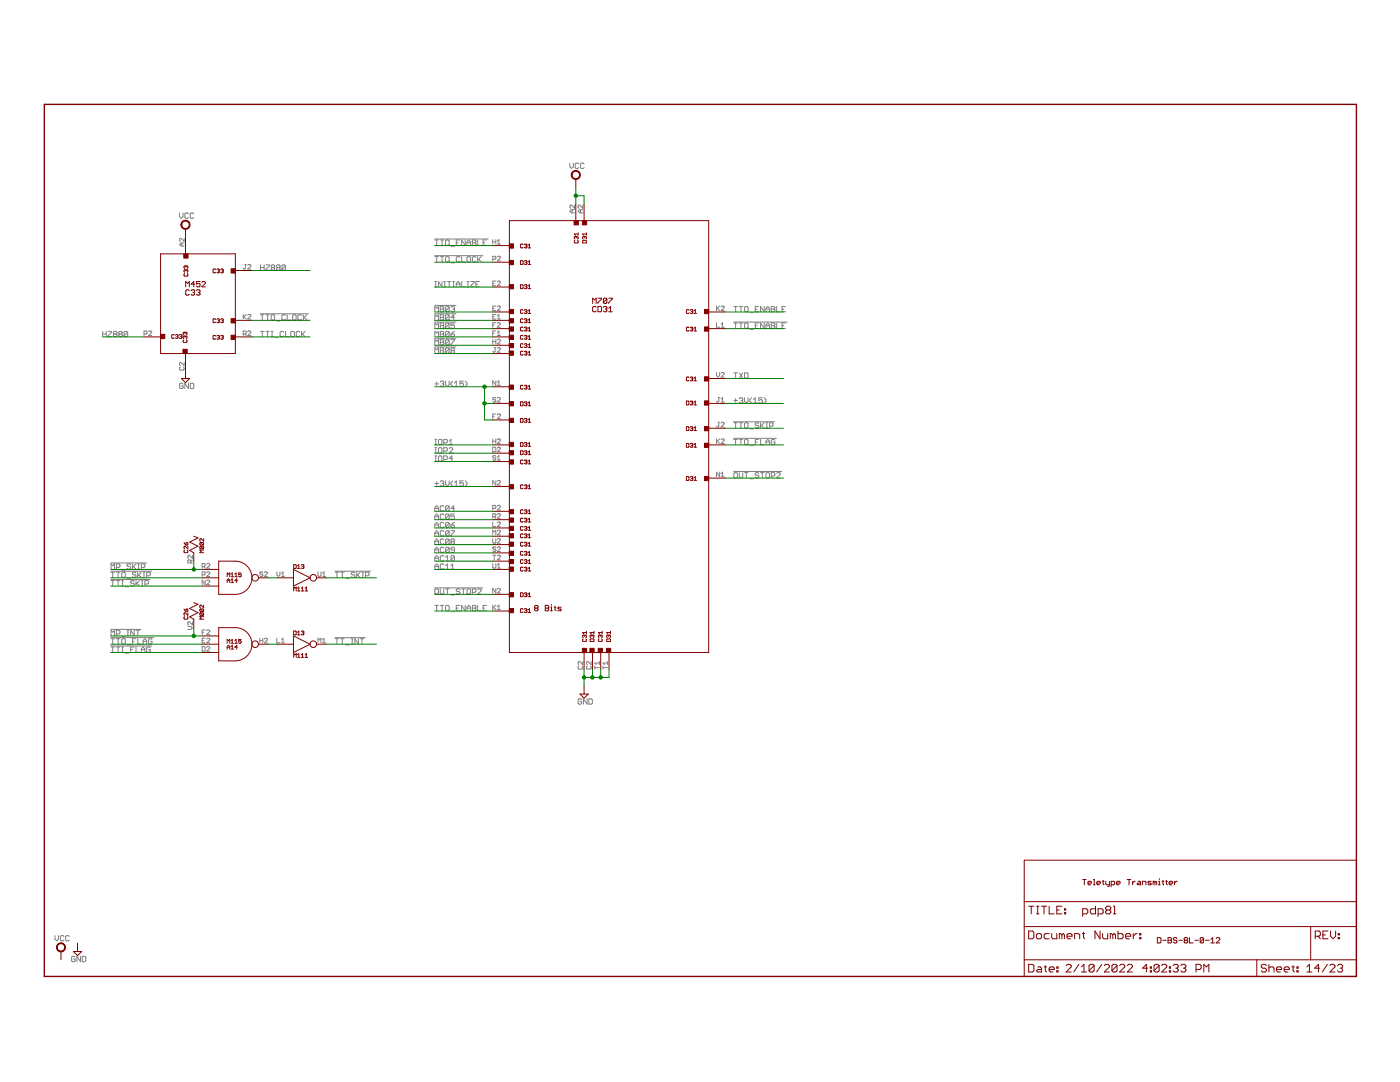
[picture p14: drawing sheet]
<svg xmlns="http://www.w3.org/2000/svg" width="279mm" height="216mm" viewBox="0 0 279 216" stroke-linecap="round" stroke-linejoin="round" font-family="sans-serif">
<g fill="none" stroke="#808080" stroke-width=".2">
<path d="M113.7 32.6v.7l.4 .3 .3-.3v-.7M115.5 32.7l-.2-.1h-.3l-.2 .1v.7l.2 .2h.3l.2-.2M116.6 32.7l-.2-.1h-.4l-.1 .1v.7l.1 .2h.4l.2-.2M35.8 42.5v.7l.4 .4 .3-.4v-.7M36.3 48.5v.6M36.7 47.6v.6l-.6-.6-.3 .1 .2 .5M36.7 48.5h-.6l-.3 .3 .3 .3h.6M37.6 42.7l-.2-.2h-.3l-.2 .2v.7l.2 .2h.3l.2-.2M38.7 42.7l-.2-.2h-.4l-.1 .2v.7l.1 .2h.4l.2-.2M48.8 52.8h.3M49 52.8v.8l-.2 .1-.3-.1M49.4 52.9l.2-.1 .5 .1-.7 .8h.7"/>
<path d="M52 52.9v1M52 53.4h.7M52.7 52.9v1M53.1 52.9h.7v.1l-.7 .7v.2h.7M54.3 53.4l-.2-.2 .2-.3h.4l.1 .1-.1 .4M54.3 53.4l-.2 .2 .2 .3h.4l.1-.2-.1-.3M54.3 53.4h.4M55.4 53.4l-.2-.2 .2-.3h.3l.2 .1-.2 .4M55.4 53.4l-.2 .2 .2 .3h.3l.2-.2-.2-.3M55.4 53.4h.3M57 53l-.2-.1h-.4l-.1 .1v.7M57 53v.7l-.2 .2h-.4l-.1-.2"/>
<path d="M57 53l-.7 .7M86.7 47.7h10.7M86.7 51h9.7M86.8 47.9h.7M86.8 51.2h.7M86.8 57.2h.3M86.8 56.2h.3M87 56.2v1M87.1 47.9v1.1M87.1 51.2v1.1M87.9 47.9h.7M87.9 51.2h.7"/>
<path d="M88.2 56.2v1l-.7-1v1M88.2 47.9v1.1M88.2 51.2v1.1M88.6 57.2h.3M88.6 56.2h.3M88.8 56.2v1M88.9 51.4l.2-.2h.4l.1 .2v.7l-.1 .2h-.4l-.2-.2zM89.1 47.9h.4l.1 .2v.7l-.1 .2h-.4l-.2-.2v-.7zM89.3 56.2h.7M89.6 56.2v1M90 49.1h.7M90 52.5h.7"/>
<path d="M90.4 57.2h.3M90.4 56.2h.3M90.5 56.2v1M91.1 57.2v-.7l.3-.3 .4 .3v.7M91.1 48.4h.3M91.1 56.7h.7M91.8 47.9h-.7v1.1h.7M91.8 51.4l-.2-.2h-.4l-.1 .2v.7l.1 .2h.4l.2-.2M92.1 51.2v1.1h.7M92.1 56.2v1h.7M92.8 47.9v1.1l-.7-1.1v1.1M93.2 49v-.8l.4-.3 .3 .3v.8"/>
<path d="M93.2 51.4l.2-.2h.3l.2 .2v.7l-.2 .2h-.3l-.2-.2zM93.2 48.4h.7M93.2 57.2h.4M93.2 56.2h.4M93.4 56.2v1M93.9 56.2h.7v.1l-.7 .8v.1h.7M94.3 47.9h.5l.2 .2-.2 .3 .2 .4-.2 .2h-.5zM94.3 48.4h.5M95 51.4l-.2-.2h-.4l-.1 .2v.7l.1 .2h.4l.2-.2M95 56.7h.3M95.3 47.9v1.1h.8M95.3 51.2v1.1"/>
<path d="M95.5 51.7l.6 .6M95.7 56.2h-.7v1h.7M96.1 51.2l-.8 .7M96.4 48.4h.4M97.1 47.9h-.7v1.1h.7M98.3 47.8v.9M98.3 51.7h.5l.2-.4-.2-.2h-.5v.9M98.3 48.3h.7M98.3 56.6h.3M99 56.1h-.7v.9h.7M99 47.8v.9M99.3 48.1l.3-.3v.9"/>
<path d="M99.3 51.3l.1-.2 .5 .2-.6 .7h.6M99.3 56.3l.1-.2h.3l.2 .2-.6 .7h.6M99.3 48.7h.6M114.2 41.8v.7M114.6 40.9v.7l-.6-.7-.3 .2 .2 .5M114.6 41.8h-.6l-.3 .4 .3 .3h.6M115.8 41.8v.7M116.3 40.9v.7l-.6-.7-.3 .2v.3l.1 .2M116.3 41.8h-.6l-.3 .4 .3 .3h.6M20.5 66.7h.7M20.5 66.1v1.1M21.2 66.1v1.1"/>
<path d="M21.6 66.1h.7v.2l-.7 .7v.2h.7M22.8 66.7h.4M22.8 66.7l-.2-.2 .2-.4h.4l.1 .2-.1 .4M22.8 66.7l-.2 .1 .2 .4h.4l.1-.2-.1-.3M23.9 66.7h.3M23.9 66.7l-.2-.2 .2-.4h.3l.2 .2-.2 .4M23.9 66.7l-.2 .1 .2 .4h.3l.2-.2-.2-.3M25.5 66.3l-.2-.2h-.3l-.2 .2v.7M25.5 66.3v.7l-.2 .2h-.3l-.2-.2M25.5 66.3l-.7 .7M28.7 66.7h.5l.1-.2-.1-.5h-.5v1M29.7 66.2l.1-.2 .5 .2v.2l-.6 .6h.6"/>
<path d="M36 73.3l-.2 .1 .2 .5h.6l.1-.2-.1-.4M36.5 76.6l-.1-.1h-.4l-.2 .1v.8l.2 .1h.4l.1-.1v-.4h-.3M36.7 72.3v.6l-.6-.6-.3 .2 .2 .4M37.6 76.5v1l-.7-1v1M38 76.5h.5l.2 .1v.8l-.2 .1h-.5zM48.5 66.7h.5l.1-.2v-.3l-.1-.2h-.5v1M48.5 62.7v.9M48.7 63.2l.4 .4M48.8 66.7l.3 .3M49.1 62.7l-.6 .6M49.4 62.9l.2-.2 .5 .2-.7 .7h.7M49.4 66.2l.2-.2 .5 .2v.2l-.7 .6h.7"/>
<path d="M51.9 62.6h9.7M52 62.8h.7M52 66.1h.7M52.3 62.8v1.1M52.3 66.1v1.1M53.1 62.8h.7M53.1 66.1h.7M53.4 62.8v1.1M53.4 66.1v1.1M54.1 63l.2-.2h.4l.1 .2v.7l-.1 .2h-.4l-.2-.2zM54.1 66.1h.4M54.1 67.2h.4"/>
<path d="M54.3 66.1v1.1M54.8 67.4h.7M55.2 64.1h.7M56.6 66.3l-.2-.2h-.3l-.2 .2v.7l.2 .2h.3l.2-.2M57 63l-.2-.2h-.4l-.1 .2v.7l.1 .2h.4l.2-.2M57 66.1v1.1h.7M57.3 62.8v1.1h.7M58.2 66.1h.4l.2 .2v.7l-.2 .2h-.4l-.2-.2v-.7zM58.6 62.8h.3l.2 .2v.7l-.2 .2h-.3l-.2-.2v-.7zM59.8 66.3l-.2-.2h-.3l-.2 .2v.7l.2 .2h.3l.2-.2M60.2 63l-.2-.2h-.4l-.1 .2v.7l.1 .2h.4l.2-.2M60.2 66.1v1.1"/>
<path d="M60.3 66.7l.6 .5M60.5 62.8v1.1M60.7 63.3l.5 .6M60.9 66.1l-.7 .7M61.2 62.8l-.7 .7M86.7 62.6h4.3M86.7 69.2h4.3M86.7 67.6h4.3M86.7 64.3h4.3M86.7 60.9h4.3M86.8 68.8v-1l.3 .3 .4-.3v1M86.8 62.2v-1l.3 .3 .4-.3v1"/>
<path d="M86.8 63.9v-1.1l.3 .4 .4-.4v1.1M86.8 65.5v-1l.3 .3 .4-.3v1M86.8 67.2v-1.1l.3 .4 .4-.4v1.1M86.8 70.5v-1.1l.3 .4 .4-.4v1.1M86.8 76.6h.7M87.1 76.2v.7M87.9 61.2h.5l.2 .1-.2 .4 .2 .3-.2 .2h-.5zM87.9 66.7h.5M87.9 62.8h.5l.2 .2-.2 .3 .2 .4-.2 .2h-.5zM87.9 64.5h.5l.2 .1-.2 .4 .2 .3-.2 .2h-.5zM87.9 66.1h.5l.2 .2-.2 .4 .2 .3-.2 .2h-.5zM87.9 67.8h.5l.2 .1-.2 .4 .2 .4-.2 .1h-.5z"/>
<path d="M87.9 69.4h.5l.2 .2-.2 .4 .2 .3-.2 .2h-.5zM87.9 76.2l.1-.1h.4l.2 .1-.2 .4M87.9 63.3h.5M87.9 70h.5M87.9 68.3h.5M87.9 65h.5M87.9 61.7h.5M88.2 76.6h.2M88.4 76.6l.2 .2-.2 .3h-.4l-.1-.2M88.9 76.1v.7l.4 .3 .3-.3v-.7M89.6 67.9l-.7 .8M89.6 61.3l-.1-.1h-.4l-.2 .1v.7"/>
<path d="M89.6 63l-.1-.2h-.4l-.2 .2v.7M89.6 64.6l-.1-.1h-.4l-.2 .1v.7M89.6 66.3l-.1-.2h-.4l-.2 .2v.7M89.6 67.9l-.1-.1h-.4l-.2 .1v.8M89.6 69.6l-.1-.2h-.4l-.2 .2v.7M89.6 61.3v.7l-.1 .2h-.4l-.2-.2M89.6 63v.7l-.1 .2h-.4l-.2-.2M89.6 64.6v.7l-.1 .2h-.4l-.2-.2M89.6 66.3v.7l-.1 .2h-.4l-.2-.2M89.6 67.9v.8l-.1 .1h-.4l-.2-.1M89.6 69.6v.7l-.1 .2h-.4l-.2-.2M89.6 63l-.7 .7"/>
<path d="M89.6 69.6l-.7 .7M89.6 66.3l-.7 .7M89.6 64.6l-.7 .7M89.6 61.3l-.7 .7M90 66.7h.5l.2 .3-.2 .2h-.3l-.2-.2zM90 67.8h.7l-.7 1M90 61.3l.2-.1h.3l.2 .1-.2 .4M90.2 70l-.2-.2 .2-.4h.3l.2 .2-.2 .4M90.2 70l-.2 .1 .2 .4h.3l.2-.2-.2-.3M90.2 70h.3M90.3 76.1l-.3 .3v.4l.3 .3M90.3 61.7h.2"/>
<path d="M90.5 61.7l.2 .1-.2 .4h-.3l-.2-.2M90.7 64.5h-.7v.5l.5-.2 .2 .2v.3l-.2 .2h-.3l-.2-.2M90.7 76.4l.4-.3v1M90.7 63.3h-.7l.5-.5v1.1M90.7 77.1h.7M90.7 66.1l-.7 .6M92.5 76.1h-.7v.5l.3-.2 .4 .2v.3l-.2 .2h-.4l-.1-.2M92.8 76.1l.4 .3v.4l-.4 .3M98.3 67.7v.9M98.3 63.2h.3M98.3 61.5h.3M98.3 66.5h.3"/>
<path d="M98.3 64.8h.3M98.3 68.2h.7M98.6 69.4h.4M98.8 69.4v.7l-.2 .2-.3-.2M99 62.7h-.7v.9h.7M99 61.1h-.7v.9h.7M99 64.4h-.7v.9M99 66h-.7v1M99 76v.9l-.7-.9v.9M99 79.5l-.2-.2-.5 .2 .2 .3 .5 .1-.2 .3h-.3l-.2-.1M99 67.7v.9M99.3 63.6h.6"/>
<path d="M99.3 63l.3-.3v.9M99.3 66.4l.3-.4v1M99.3 76.3l.3-.3v.9M99.3 61.2l.1-.1 .5 .1v.2l-.6 .6h.6M99.3 64.5l.1-.1 .5 .1-.6 .8h.6M99.3 67.9l.1-.2h.3l.2 .2-.6 .7h.6M99.3 69.5l.1-.1 .5 .1-.6 .8h.6M99.3 79.5l.1-.2 .5 .2-.6 .7h.6M99.3 67h.6M99.3 76.9h.6M143 64.4v.9h.6M143 61.1v.9"/>
<path d="M143 74.3v.6l.3 .3 .3-.3v-.6M143.2 61.5l.4 .5M143.3 79.3h.3M143.4 79.3v.8l-.1 .1-.3-.1M143.6 61.1l-.6 .6M143.9 61.2l.2-.1 .4 .1v.2l-.6 .6h.6M143.9 65.3h.6M143.9 74.5l.2-.2 .4 .2-.6 .7h.6M143.9 64.7l.3-.3v.9M143.9 79.6l.3-.3v.9M146.4 64.3h10.7M146.5 79.9h.7"/>
<path d="M146.5 64.5h.7M146.5 61.2h.7M146.5 74.4h.7M146.8 61.2v1M146.8 64.5v1M146.8 74.4v1.1M146.8 79.5v.8M147.5 79.5l.2-.1h.4l.1 .1-.1 .4M147.5 64.5h.7M147.5 61.2h.7M147.5 74.4l.7 1.1M147.9 79.9h.2"/>
<path d="M147.9 61.2v1M147.9 64.5v1M148.1 79.9l.1 .2-.1 .3h-.4l-.2-.1M148.2 74.4l-.7 1.1M148.6 74.4h.5l.2 .2v.7l-.2 .2h-.5zM148.6 79.4v.7l.3 .3 .4-.3v-.7M148.8 61.2h.3l.2 .1v.7l-.2 .2h-.3l-.2-.2v-.7zM148.8 64.5h.3l.2 .1v.7l-.2 .2h-.3l-.2-.2v-.7zM149.6 65.7h.8M149.6 62.4h.8M150 79.4l-.4 .3v.4l.4 .3M150.4 79.7l.3-.3v1"/>
<path d="M150.7 65h.4M150.7 61.7h.4M151.4 61.2h-.7v1h.7M151.4 64.5h-.7v1h.7M152.1 79.4h-.7v.5l.6-.2 .1 .2v.4l-.1 .1h-.4l-.2-.1M152.5 79.4l.4 .3v.4l-.4 .3M152.5 61.2v1l-.7-1v1M152.5 64.5v1l-.7-1v1M152.9 62.2v-.7l.3-.3 .4 .3v.7M152.9 65.5v-.7l.3-.3 .4 .3v.7M152.9 65h.7M152.9 61.7h.7"/>
<path d="M153.9 64.5h.6l.1 .1-.1 .4 .1 .3-.1 .2h-.6zM153.9 65h.6M153.9 61.2h.6l.1 .1-.1 .4 .1 .3-.1 .2h-.6zM153.9 61.7h.6M155 64.5v1h.7M155 61.2v1h.7M156.1 65h.3M156.1 61.7h.3M156.8 64.5h-.7v1h.7M156.8 61.2h-.7v1h.7M86.8 96.5h.7M86.8 92h.3"/>
<path d="M86.8 91h.3M86.8 88.7h.3M86.8 87.7h.3M86.8 90.4h.3M86.8 89.3h.3M87 87.7v1M87 89.3v1.1M87 91v1M87.1 96.1v.7M87.7 87.7h.3l.2 .1v.7l-.2 .2h-.3l-.2-.2v-.7zM87.7 89.3h.3l.2 .2v.7l-.2 .2h-.3l-.2-.2v-.7zM87.7 91h.3l.2 .2v.7l-.2 .1h-.3l-.2-.1v-.7z"/>
<path d="M87.9 96.1l.1-.2h.4l.2 .2-.2 .4M88.2 96.5h.2M88.4 96.5l.2 .1-.2 .4h-.4l-.1-.2M88.6 88.4h.5l.2-.2v-.4l-.2-.1h-.5v1M88.6 90h.5l.2-.1v-.4l-.2-.2h-.5v1.1M88.6 91.7h.5l.2-.2v-.3l-.2-.2h-.5v1M88.9 95.9v.7l.4 .4 .3-.4v-.7M89.6 89.5l.2-.2h.4l.1 .2v.2l-.7 .7h.7M89.6 88l.4-.3v1M89.6 88.7h.7M90.3 95.9l-.3 .4v.3l.3 .4M90.3 91.5h-.7l.6-.5v1"/>
<path d="M90.7 97h.7M90.7 96.3l.4-.4v1.1M92.5 95.9h-.7v.6l.3-.2 .4 .2v.3l-.2 .2h-.4l-.1-.2M92.8 95.9l.4 .4v.3l-.4 .4M98.3 87.6v.9M98.3 89.2h.5l.2 .2v.6l-.2 .1h-.5zM98.3 83.1h.3M98.3 88.1h.7M99 82.6h-.7v.9M99 91.1l-.5-.2-.2 .3 .5 .2 .2 .3-.2 .1-.5-.1M99 95.9v.9l-.7-.9v.9M99 87.6v.9"/>
<path d="M99.3 91.2l.3-.3v.9M99.3 82.8l.1-.2 .5 .2v.1l-.6 .6h.6M99.3 87.7l.1-.1 .5 .1-.6 .8h.6M99.3 89.4l.1-.2h.3l.2 .2-.6 .7h.6M99.3 96l.1-.1 .5 .1-.6 .8h.6M99.3 91.8h.6M143 87.6v.9M143.2 88.1l.4 .4M143.3 84.3h.3M143.4 84.3v.7l-.1 .2-.3-.2M143.6 94.2v.9l-.6-.9v.9M143.6 87.6l-.6 .6"/>
<path d="M143.9 84.4l.2-.1h.3l.1 .1-.6 .8h.6M143.9 87.7l.2-.1 .4 .1-.6 .8h.6M143.9 94.5l.3-.3v.9M143.9 80.2h.6M143.9 95.1h.6M146.4 94.1h9.6M146.4 84.2h8.2M146.4 87.5h8.5M146.5 87.7h.7M146.5 84.3h.7M146.6 94.3h.4l.2 .2v.7l-.2 .2h-.4l-.1-.2v-.7zM146.8 84.3v1.1"/>
<path d="M146.8 87.7v1M147.5 94.3v.9l.2 .2h.4l.1-.2v-.9M147.5 87.7h.7M147.5 84.3h.7M147.9 84.3v1.1M147.9 87.7v1M148.6 94.3h.7M148.8 84.3h.3l.2 .2v.7l-.2 .2h-.3l-.2-.2v-.7zM148.8 87.7h.3l.2 .1v.7l-.2 .2h-.3l-.2-.2v-.7zM148.9 94.3v1.1M149.6 95.5h.8M149.6 85.6h.8"/>
<path d="M149.6 88.9h.8M150.4 80.4h.7M150.7 88.2h.4M151.4 84.5l-.1-.2h-.4l-.2 .2 .2 .4h.4l.1 .1-.1 .4h-.4l-.2-.2M151.4 87.7h-.7v1M151.4 94.5l-.1-.2h-.4l-.2 .2 .2 .3h.4l.1 .2-.1 .4h-.4l-.2-.2M151.8 84.3v1.1M151.8 87.7v1h.7M151.8 94.3h.7M152 84.9l.5 .5M152.1 94.3v1.1M152.5 84.3l-.7 .7"/>
<path d="M152.9 88.7v-.7l.3-.3 .4 .3v.7M152.9 84.3h.3M152.9 85.4h.3M152.9 88.2h.7M153 94.3h.4l.2 .2v.7l-.2 .2h-.4l-.1-.2v-.7zM153 84.3v1.1M153.6 85h.5l.2-.1v-.4l-.2-.2h-.5v1.1M153.9 95h.6l.1-.2v-.3l-.1-.2h-.6v1.1M154.6 87.8l-.1-.1h-.4l-.2 .1v.7l.2 .2h.4l.1-.2v-.3h-.3M155 94.5l.2-.2h.3l.2 .2v.1l-.7 .8h.7M22.1 112.3h7.1M22.1 114h8.2"/>
<path d="M22.1 115.6h7.8M22.2 114.2h.7M22.2 113.6v-1.1l.3 .4 .4-.4v1.1M22.2 115.8h.7M22.5 114.2v1M22.5 115.8v1.1M23.2 113.2h.5l.2-.1v-.4l-.2-.2h-.5v1.1M23.2 114.2h.7M23.2 115.8h.7M23.6 114.2v1M23.6 115.8v1.1M24.3 113.8h.7"/>
<path d="M24.3 115.8h.3M24.3 116.9h.3M24.5 114.2h.3l.2 .2v.7l-.2 .1h-.3l-.2-.1v-.7zM24.5 115.8v1.1M25 117.1h.7M25.4 115.4h.7M26.1 112.7l-.2-.2h-.4l-.1 .4 .1 .2h.4l.2 .3-.2 .2h-.4l-.1-.2M26.4 112.5v1.1M26.6 113.1l.5 .5M26.8 116l-.2-.2h-.4l-.1 .2 .1 .4h.4l.2 .1-.2 .4h-.4l-.1-.2M27.1 114.4l-.1-.2h-.4l-.2 .3 .2 .2h.4l.1 .4-.1 .1h-.4l-.2-.1M27.1 115.8v1.1"/>
<path d="M27.1 112.5l-.7 .7M27.3 116.4l.6 .5M27.5 112.5h.4M27.5 113.6h.4M27.5 114.2v1M27.7 114.7l.5 .5M27.7 112.5v1.1M27.9 115.8l-.8 .7M28.2 113.2h.5l.2-.1v-.4l-.2-.2h-.5v1.1M28.2 114.2l-.7 .7M28.2 115.8h.4M28.2 116.9h.4"/>
<path d="M28.4 115.8v1.1M28.6 114.2h.3M28.6 115.2h.3M28.7 114.2v1M28.9 116.5h.5l.2-.1v-.4l-.2-.2h-.5v1.1M29.3 114.9h.5l.2-.2v-.3l-.2-.2h-.5v1M38.1 112.3v-.4l-.1-.2-.5 .2v.4h.9M38.4 110.8v.6l-.6-.6-.3 .2v.3l.2 .1M38.4 111.7l-.3 .3M40.3 113.1h.5l.1-.2-.1-.5h-.5v1M40.3 114.7h.5l.1-.1-.1-.5h-.5v.9M40.6 113.1l.3 .3"/>
<path d="M40.9 115.8v.9l-.6-.9v.9M41.3 112.6l.1-.2h.3l.2 .2-.6 .8h.6M41.3 114.3l.1-.2 .5 .2-.6 .7h.6M41.3 115.9l.1-.1 .5 .1-.6 .8h.6M52.5 114.3l-.2-.2-.5 .2 .2 .3h.3l.2 .1-.2 .3-.5-.1M52.8 114.3l.1-.2 .5 .2-.6 .7h.6M55.2 114.1v.6l.4 .3 .3-.3v-.6M56.2 114.4l.3-.3v.9M56.2 115h.6M63.5 114.1v.8l.1 .1 .5-.1v-.8M64.4 114.4l.3-.3v.9M64.4 115h.6"/>
<path d="M66.8 114h7.2M66.9 114.2h.7M67.2 114.2v1M68 114.2h.7M68.3 114.2v1M69 115.4h.7M70.8 114.4l-.2-.2h-.3l-.2 .3 .2 .2h.3l.2 .4-.2 .1h-.3l-.2-.1M71.2 114.2v1M71.4 114.7l.5 .5M71.9 114.2l-.7 .7M72.2 114.2h.4M72.2 115.2h.4"/>
<path d="M72.4 114.2v1M73 114.9h.5l.2-.2v-.3l-.2-.2h-.5v1M86.7 117.3h9.7M86.8 101.5h.7M86.8 103.1h.7M86.8 113.1h.7M86.8 102v-.7l.3-.4 .4 .4v.7M86.8 103.6v-.7l.3-.3 .4 .3v.7M86.8 105.3v-.7l.3-.4 .4 .4v.7M86.8 107v-.7l.3-.4 .4 .4v.7M86.8 108.6v-.7l.3-.4 .4 .4v.7M86.8 110.3v-.7l.3-.4 .4 .4v.7"/>
<path d="M86.8 111.9v-.7l.3-.3 .4 .3v.7M86.8 113.6v-.7l.3-.4 .4 .4v.7M86.8 117.7l.2-.2h.3l.2 .2v.7l-.2 .2h-.3l-.2-.2zM86.8 111.4h.7M86.8 109.7h.7M86.8 108.1h.7M86.8 106.4h.7M86.8 104.8h.7M87.9 117.5v.9l.1 .2h.4l.2-.2v-.9M88.6 112.7l-.2-.2h-.4l-.1 .2v.7l.1 .2h.4l.2-.2M88.6 101.1l-.2-.2h-.4l-.1 .2v.7l.1 .2h.4l.2-.2M88.6 102.8l-.2-.2h-.4l-.1 .2v.7l.1 .1h.4l.2-.1"/>
<path d="M88.6 104.4l-.2-.2h-.4l-.1 .2v.7l.1 .2h.4l.2-.2M88.6 106.1l-.2-.2h-.4l-.1 .2v.7l.1 .2h.4l.2-.2M88.6 107.7l-.2-.2h-.4l-.1 .2v.7l.1 .2h.4l.2-.2M88.6 109.4l-.2-.2h-.4l-.1 .2v.7l.1 .2h.4l.2-.2M88.6 111l-.2-.1h-.4l-.1 .1v.7l.1 .2h.4l.2-.2M88.9 113.6h.7M88.9 112.9l.4-.4v1.1M88.9 111.2l.4-.3v1M88.9 111.9h.7M88.9 117.5h.7M89.3 117.5v1.1M89.6 101.1l-.1-.2h-.4l-.2 .2v.7"/>
<path d="M89.6 101.1v.7l-.1 .2h-.4l-.2-.2M89.6 102.8l-.1-.2h-.4l-.2 .2v.7M89.6 104.4l-.1-.2h-.4l-.2 .2v.7M89.6 106.1l-.1-.2h-.4l-.2 .2v.7M89.6 107.7l-.1-.2h-.4l-.2 .2v.7M89.6 109.4l-.1-.2h-.4l-.2 .2v.7M89.6 102.8v.7l-.1 .1h-.4l-.2-.1M89.6 104.4v.7l-.1 .2h-.4l-.2-.2M89.6 106.1v.7l-.1 .2h-.4l-.2-.2M89.6 107.7v.7l-.1 .2h-.4l-.2-.2M89.6 109.4v.7l-.1 .2h-.4l-.2-.2M89.6 101.1l-.7 .7"/>
<path d="M89.6 109.4l-.7 .7M89.6 107.7l-.7 .7M89.6 106.1l-.7 .7M89.6 104.4l-.7 .7M89.6 102.8l-.7 .7M90 113.6h.7M90 112.9l.3-.4v1.1M90 104.8h.5l.2 .3-.2 .2h-.3l-.2-.2zM90 105.9h.7l-.7 1.1M90 118.7h.7M90.2 108.1l-.2-.2 .2-.4h.3l.2 .2-.2 .4M90.2 108.1l-.2 .2 .2 .3h.3l.2-.2-.2-.3"/>
<path d="M90.2 108.1h.3M90.7 101.5h-.7l.5-.6v1.1M90.7 111l-.2-.1h-.3l-.2 .1v.7M90.7 111v.7l-.2 .2h-.3l-.2-.2M90.7 102.6h-.7v.5l.5-.2 .2 .2v.4l-.2 .1h-.3l-.2-.1M90.7 109.7h-.5l-.2-.1 .2-.4h.3l.2 .2v.7l-.2 .2h-.3l-.2-.2M90.7 111l-.7 .7M90.7 104.2l-.7 .6M91.8 117.7l-.2-.2h-.4l-.1 .2 .1 .3h.4l.2 .2-.2 .4h-.4l-.1-.2M92.1 117.5h.7M92.5 117.5v1.1M93.2 117.7l.2-.2h.3l.2 .2v.7l-.2 .2h-.3l-.2-.2z"/>
<path d="M94.3 118.2h.5l.2-.2v-.3l-.2-.2h-.5v1.1M95.3 117.7l.2-.2h.4l.2 .2v.2l-.8 .7h.8M98.3 101.5h.5l.2-.2-.2-.5h-.5v1M98.3 103.1h.5l.2-.4-.2-.2h-.5v.9M98.3 104.2v.9h.7M98.3 106.7v-.9l.3 .3 .4-.3v.9M98.3 107.5v.7l.2 .2 .5-.2v-.7M98.3 112.4v.8l.2 .2h.3l.2-.2v-.8M98.3 110.8h.7M98.6 103.1l.4 .3M98.6 110.8v.9M99 109.3l-.2-.2-.5 .2 .2 .3h.3l.2 .1-.2 .3-.5-.1"/>
<path d="M99 117.4v.9l-.7-.9v.9M99.3 112.8l.3-.4v1M99.3 101l.1-.2h.3l.2 .2-.6 .8h.6M99.3 102.7l.1-.2 .5 .2-.6 .7h.6M99.3 104.3l.1-.1 .5 .1-.6 .8h.6M99.3 106l.1-.2 .5 .2v.1l-.6 .6h.6M99.3 107.6l.1-.1 .5 .1-.6 .8h.6M99.3 109.3l.1-.2 .5 .2-.6 .7h.6M99.3 110.9l.1-.1 .5 .1v.2l-.6 .6h.6M99.3 117.6l.1-.2h.3l.2 .2-.6 .7h.6M99.3 113.4h.6M22.1 125.6h6.1"/>
<path d="M22.1 127.2h8.5M22.1 128.9h8.2M22.2 127.4h.7M22.2 126.9v-1.1l.3 .3 .4-.3v1.1M22.2 129.1h.7M22.5 127.4v1.1M22.5 129.1v1.1M23.2 127.4h.7M23.2 126.5h.5l.2-.2v-.3l-.2-.2h-.5v1.1M23.2 129.1h.7M23.6 127.4v1.1M23.6 129.1v1.1"/>
<path d="M24.3 127.6l.2-.2h.3l.2 .2v.7l-.2 .2h-.3l-.2-.2zM24.3 129.1h.3M24.3 130.2h.3M24.3 127h.7M24.5 129.1v1.1M25 130.3h.7M25.4 128.7h.7M25.4 125.8h.3M25.4 126.9h.3M25.5 125.8v1.1M26.1 129.6h.3M26.4 128h.4"/>
<path d="M26.8 125.8v1.1l-.7-1.1v1.1M26.8 129.1h-.7v1.1M27.1 127.4h-.7v1.1M27.1 129.1v1.1h.8M27.1 125.8h.8M27.5 125.8v1.1M27.5 127.4v1.1h.7M28.2 130.2v-.7l.4-.4 .3 .4v.7M28.2 129.6h.7M28.6 128.5v-.7l.3-.4 .4 .4v.7M28.6 128h.7M30 129.3l-.2-.2h-.3l-.2 .2v.7l.2 .2h.3l.2-.2v-.4h-.4"/>
<path d="M30.3 127.6l-.1-.2h-.4l-.2 .2v.7l.2 .2h.4l.1-.2v-.3h-.3M37.5 125h.6l.3 .3-.3 .3h-.6M38.4 124.1v.6l-.6-.6-.3 .1v.3l.2 .2M40.3 129h.5l.1 .2v.6l-.1 .1h-.5zM40.3 127.8h.3M40.3 126.2h.3M40.9 127.4h-.6v.9h.6M40.9 125.7h-.6v.9M41.3 125.9l.1-.2 .5 .2-.6 .7h.6M41.3 127.5l.1-.1 .5 .1v.2l-.6 .6h.6M41.3 129.2l.1-.2h.3l.2 .2-.6 .7h.6M51.8 127.8h.7"/>
<path d="M51.8 127.4v.9M52.5 127.4v.9M52.8 127.5l.1-.1 .5 .1v.2l-.6 .6h.6M55.2 127.4v.9h.7M56.2 128.3h.6M56.2 127.7l.3-.3v.9M63.5 128.3v-.9l.3 .3 .3-.3v.9M64.4 128.3h.6M64.4 127.7l.3-.3v.9M66.8 127.2h6.1M66.9 127.4h.7M67.2 127.4v1.1"/>
<path d="M68 127.4h.7M68.3 127.4v1.1M69 128.7h.7M70.1 127.4h.4M70.1 128.5h.4M70.3 127.4v1.1M71.5 127.4v1.1l-.7-1.1v1.1M71.9 127.4h.7M72.2 127.4v1.1M86.8 120.8h.7M87.1 120.8v1.1M87.9 120.8h.7"/>
<path d="M88.2 120.8v1.1M89.1 120.8h.4l.1 .2v.7l-.1 .2h-.4l-.2-.2v-.7zM90 122h.7M91.1 121.3h.3M91.8 120.8h-.7v1.1h.7M92.8 120.8v1.1l-.7-1.1v1.1M93.2 121.9v-.7l.4-.4 .3 .4v.7M93.2 121.3h.7M94.3 120.8h.5l.2 .2-.2 .3 .2 .4-.2 .2h-.5zM94.3 121.3h.5M95.3 120.8v1.1h.8M96.4 121.3h.4"/>
<path d="M97.1 120.8h-.7v1.1h.7M98.3 120.7v.9M98.5 121.2l.5 .4M99 120.7l-.7 .6M99.3 121l.3-.3v.9M99.3 121.6h.6M115.5 132.9l-.1 .2v.3l.1 .1h.6l.2-.1-.2-.5M116.1 139.6l-.2-.2h-.4l-.1 .2v.7l.1 .2h.4l.2-.2v-.3h-.4M116.3 132v.6l-.6-.6-.3 .1v.4l.1 .1M117.2 139.4v1.1l-.8-1.1v1.1M117.2 132.9l-.1 .2 .1 .4h.6l.2-.1-.2-.5M117.5 139.4h.5l.2 .2v.7l-.2 .2h-.5z"/>
<path d="M118 132v.6l-.7-.6-.2 .1 .1 .5M118.7 133.2h.9M118.7 132.9v.6M119.6 132.3h-.9l.3 .3M119.6 132v.6M120.4 133.2h.9M120.4 132.9v.6M121.3 132.3h-.9l.3 .3M121.3 132v.6M11 186.7v.7l.3 .3 .4-.3v-.7M12.7 186.9l-.1-.2h-.4l-.2 .2v.7l.2 .1h.4l.1-.1M13.8 186.9l-.2-.2h-.3l-.2 .2v.7l.2 .1h.3l.2-.1"/>
<path d="M15 191l-.2-.2h-.3l-.2 .2v.7l.2 .2h.3l.2-.2v-.3h-.4M16.1 190.8v1.1l-.8-1.1v1.1M16.4 190.8h.6l.1 .2v.7l-.1 .2h-.6z"/>
</g>
<g fill="none" stroke="#800000" stroke-width=".2">
<path d="M114.9 35.8v1.6M32 50.7h15v19.8h-15zM36.9 54.6l-.2 .1 .2 .4h.5l.1-.1-.1-.4M37 45.7v5M37.1 57.2v-1l.3 .3 .4-.3v1M37.1 53.2l-.1-.1-.3 .1 .2 .4M37.1 54l-.1-.2-.3 .2 .2 .3M37.1 53.2l.1-.1 .3 .1-.1 .4M37.1 54l.1-.2 .3 .2-.1 .3M37.1 53.2v.1M37.1 54v.1M37.8 58l-.2-.2h-.3l-.2 .2v.7l.2 .2h.3l.2-.2"/>
<path d="M38.1 58l.2-.2h.4l.1 .2-.1 .4M38.5 58.4h.2M38.7 58.4l.1 .1-.1 .4h-.4l-.2-.2M38.8 56.7h-.7l.6-.5v1M39.2 58l.2-.2h.3l.2 .2-.2 .4M39.6 58.4h.1M39.7 58.4l.2 .1-.2 .4h-.3l-.2-.2M39.9 56.2h-.7v.5l.4-.2 .3 .2v.4l-.2 .1h-.3l-.2-.1M40.3 56.3l.1-.1h.4l.2 .1v.2l-.7 .7h.7M43 53.8l-.1-.1-.4 .1v.5l.2 .1 .3-.1M43.3 53.8l.4-.1 .1 .1-.1 .3M43.5 54.1h.2"/>
<path d="M43.7 54.1l.1 .1-.1 .2-.4-.1M44 53.8l.4-.1 .2 .1-.2 .3M44.3 54.1h.1M44.4 54.1l.2 .1-.2 .2-.4-.1M47 54h3.3M98.3 49h3.4M98.3 57.3h3.4M98.3 52.3h3.4M101.7 44h39.7v86.2h-39.7zM103.9 56.8l.5 .1v.6l-.1 .1h-.4zM103.9 52l.5 .1-.1 .7h-.4zM104.4 48.8l-.1-.1-.4 .1v.5l.1 .2 .4-.2"/>
<path d="M104.6 48.8l.4-.1 .2 .1-.2 .3M104.6 52.1l.4-.1 .2 .1-.2 .3M104.6 56.9l.4-.1 .2 .1-.2 .3M104.9 57.2h.1M104.9 49.1h.1M104.9 52.4h.1M105 49.1l.2 .1-.2 .3-.4-.2M105 52.4l.2 .1-.2 .3-.4-.2M105 57.2l.2 .1-.2 .3-.4-.1M105.4 49l.3-.3v.8M105.4 52.3l.3-.3v.8M105.4 57.1l.3-.3v.8"/>
<path d="M105.4 49.5h.5M105.4 57.6h.5M105.4 52.8h.5M114.7 48l-.1 .1 .1 .4h.6l.1-.2-.1-.3M114.9 40.7v3.3M115 47.3l-.1-.1-.3 .1 .1 .4M115 47.3l.1-.1 .3 .1-.1 .4M115 47.3v.2M115.4 46.4v.5M115.4 46.7h-.8l.3 .2M116.3 48.1l.6-.1 .1 .5h-.7zM116.6 40.7v3.3"/>
<path d="M116.6 47.3l-.1-.1-.2 .1 .1 .4M116.6 47.3l.2-.1 .2 .1-.1 .4M116.6 47.3v.2M117 46.7h-.7l.2 .2M117 46.4v.5M119.3 59.5h.8v.2l-.8 .7v.2M121.1 59.7v.7l-.2 .2h-.3l-.2-.2M121.1 59.7l-.2-.2h-.3l-.2 .2v.7M121.1 59.7l-.7 .7M121.5 59.5h.7v.2l-.7 .7v.2M28.7 67.2h3.3M34.8 66.9l-.2-.1-.3 .1v.5l.1 .1 .4-.1"/>
<path d="M35 66.9l.4-.1 .1 .1-.1 .2M35.3 67.1h.1M35.4 67.1l.1 .2-.1 .2-.4-.1M35.8 66.9l.4-.1 .1 .1-.1 .2M36 67.1h.2M36.2 67.1l.1 .2-.1 .2-.4-.1M36.2 75.5h1.6l-.8 .8zM36.7 67.8l-.1 .1 .1 .4h.5l.1-.1-.1-.4M36.9 66.4l-.1-.1-.2 .1 .1 .4M36.9 67.2l-.1-.1-.2 .1 .1 .4M36.9 66.4l.2-.1 .2 .1-.1 .4M36.9 67.2l.2-.1 .2 .1-.1 .4"/>
<path d="M36.9 66.4v.1M36.9 67.2v.1M37 70.5v5M43 63.8l-.1-.2-.4 .2 .2 .6 .3-.1M43 67.1l-.1-.2-.4 .2 .2 .6 .3-.1M43.3 63.8l.4-.2 .1 .2-.1 .2M43.3 67.1l.4-.2 .1 .2-.1 .2M43.5 64h.2M43.5 67.3h.2M43.7 64l.1 .1-.1 .3-.4-.1M43.7 67.3l.1 .1-.1 .3-.4-.1M44 63.8l.4-.2 .2 .2-.2 .2"/>
<path d="M44 67.1l.4-.2 .2 .2-.2 .2M44.3 64h.1M44.3 67.3h.1M44.4 64l.2 .1-.2 .3-.4-.1M44.4 67.3l.2 .1-.2 .3-.4-.1M47 63.9h3.3M47 67.2h3.3M98.3 70.5h3.4M98.3 63.9h3.4M98.3 62.3h3.4M98.3 67.2h3.4M98.3 65.6h3.4"/>
<path d="M98.3 68.9h3.4M98.3 77.2h3.4M104.4 67.1l-.1-.2-.4 .2 .1 .6 .4-.1M104.4 65.4l-.1-.1-.4 .1 .1 .6 .4-.1M104.4 63.8l-.1-.2-.4 .2 .1 .6 .4-.1M104.4 61.9l-.1-.1-.4 .1 .1 .6 .4-.1M104.4 68.7l-.1-.1-.4 .1v.5l.1 .1 .4-.1M104.4 70.2l-.1-.1-.4 .1v.5l.1 .1 .4-.1M104.4 77l-.1-.1-.4 .1 .1 .6 .4-.1M104.6 63.8l.4-.2 .2 .2-.2 .2M104.6 61.9l.4-.1 .2 .1-.2 .3M104.6 65.4l.4-.1 .2 .1-.2 .3"/>
<path d="M104.6 67.1l.4-.2 .2 .2-.2 .2M104.6 68.7l.4-.1 .2 .1-.2 .3M104.6 70.2l.4-.1 .2 .1-.2 .3M104.6 77l.4-.1 .2 .1-.2 .3M104.9 64h.1M104.9 62.2h.1M104.9 67.3h.1M104.9 65.7h.1M104.9 69h.1M104.9 70.5h.1M104.9 77.3h.1M105 62.2l.2 .1-.2 .2-.4-.1"/>
<path d="M105 77.3l.2 .1-.2 .2-.4-.1M105 65.7l.2 .1-.2 .2-.4-.1M105 64l.2 .1-.2 .3-.4-.1M105 67.3l.2 .1-.2 .3-.4-.1M105 69l.2 .1-.2 .2-.4-.1M105 70.5l.2 .1-.2 .2-.4-.1M105.4 64.4h.5M105.4 63.9l.3-.3v.8M105.4 62l.3-.2v.7M105.4 65.5l.3-.2v.7M105.4 67.2l.3-.3v.8M105.4 68.8l.3-.2v.7"/>
<path d="M105.4 70.3l.3-.2v.7M105.4 77.1l.3-.2v.7M105.4 62.5h.5M105.4 67.7h.5M105.4 66h.5M105.4 69.3h.5M105.4 70.8h.5M105.4 77.6h.5M118.3 60.6v-1.1l.3 .3 .4-.3v1.1M119 61.3l-.2-.1h-.4l-.1 .1v.7l.1 .2h.4l.2-.2M119.3 61.2h.6l.2 .1v.7l-.2 .2h-.6zM120.4 61.3l.2-.1h.3l.2 .1-.2 .4"/>
<path d="M120.8 61.7h.1M120.9 61.7l.2 .1-.2 .4h-.3l-.2-.2M121.5 62.2h.7M121.5 61.5l.3-.3v1M137.5 61.9l-.1-.1-.4 .1v.5l.1 .1 .4-.1M137.5 65.4l-.1-.1-.4 .1v.5l.1 .1 .4-.1M137.5 75.4l-.1-.2-.4 .2v.5l.1 .1 .4-.1M137.8 65.4l.3-.1 .2 .1-.2 .3M137.8 61.9l.3-.1 .2 .1-.2 .3M137.8 75.4l.3-.2 .2 .2-.2 .2M138 62.2h.1M138 65.7h.1"/>
<path d="M138 75.6h.1M138.1 62.2l.2 .1-.2 .2-.3-.1M138.1 65.7l.2 .1-.2 .2-.3-.1M138.1 75.6l.2 .1-.2 .3-.3-.1M138.5 62.5h.5M138.5 66h.5M138.5 62l.3-.2v.7M138.5 65.5l.3-.2v.7M138.5 75.5l.3-.3v.8M138.5 76h.5M141.4 62.3h3.3M141.4 65.6h3.3"/>
<path d="M141.4 75.5h3.3M98.3 97.1h3.4M98.3 92.1h3.4M98.3 90.4h3.4M98.3 83.8h3.4M98.3 88.8h3.4M98.3 80.5h3.4M103.9 83.5l.5 .1-.1 .7h-.4zM103.9 80.2l.5 .1-.1 .7h-.4zM103.9 88.3l.5 .1-.1 .7h-.4zM103.9 90l.5 .1-.1 .6h-.4zM104.4 91.9l-.1-.1-.4 .1 .1 .7 .4-.2"/>
<path d="M104.4 96.9l-.1-.1-.4 .1v.5l.1 .1 .4-.1M104.6 80.3l.4-.1 .2 .1-.2 .3M104.6 83.6l.4-.1 .2 .1-.2 .3M104.6 88.4l.4-.1 .2 .1-.2 .3M104.6 90.1l.4-.1 .2 .1-.2 .2M104.6 91.9l.4-.1 .2 .1-.2 .3M104.6 96.9l.4-.1 .2 .1-.2 .2M104.9 97.1h.1M104.9 92.2h.1M104.9 90.3h.1M104.9 83.9h.1M104.9 88.7h.1"/>
<path d="M104.9 80.6h.1M105 92.2l.2 .1-.2 .3-.4-.2M105 90.3l.2 .2-.2 .2-.4-.1M105 80.6l.2 .1-.2 .3-.4-.2M105 83.9l.2 .1-.2 .3-.4-.2M105 88.7l.2 .1-.2 .3-.4-.2M105 97.1l.2 .2-.2 .2-.4-.1M105.4 80.4l.3-.2v.8M105.4 83.8l.3-.3v.8M105.4 88.6l.3-.3v.8M105.4 90.2l.3-.2v.7M105.4 92.1l.3-.3v.8"/>
<path d="M105.4 97l.3-.2v.7M105.4 97.5h.5M105.4 92.6h.5M105.4 90.7h.5M105.4 84.3h.5M105.4 89.1h.5M105.4 81h.5M137 80l.5 .2-.1 .6h-.4zM137 85.2l.5 .1-.1 .6h-.4zM137 88.5l.5 .1-.1 .6h-.4zM137 95.1l.5 .1-.1 .7h-.4zM137.8 80.2l.3-.2 .2 .2-.2 .2"/>
<path d="M137.8 85.3l.3-.1 .2 .1-.2 .2M137.8 88.6l.3-.1 .2 .1-.2 .3M137.8 95.2l.3-.1 .2 .1-.2 .3M138 80.4h.1M138 85.5h.1M138 88.9h.1M138 95.5h.1M138.1 80.4l.2 .1-.2 .3-.3-.1M138.1 85.5l.2 .2-.2 .2-.3-.1M138.1 88.9l.2 .1-.2 .2-.3-.1M138.1 95.5l.2 .1-.2 .3-.3-.2M138.5 88.7l.3-.2v.7"/>
<path d="M138.5 80.3l.3-.3v.8M138.5 85.4l.3-.2v.7M138.5 95.4l.3-.3v.8M138.5 80.8h.5M138.5 85.9h.5M138.5 89.2h.5M138.5 95.9h.5M141.4 88.8h3.3M141.4 80.5h3.3M141.4 85.4h3.3M141.4 95.4h3.3M36.7 108.2l.4 .6"/>
<path d="M36.9 109.8l-.2 .1 .2 .4h.5l.1-.1-.1-.4M37.1 108.4l.1-.2 .3 .2-.1 .4h-.3zM37.5 109v.5l-.5-.5-.3 .1 .2 .4M38.7 107l.8 .3-1.7 .9 1.7 .8-1.7 .8 .9 .5v1.7M40 109l.5 .5M40 109l-.1 .4 .6 .1M40 108.2l-.1 .2 .1 .4h.5M40 109h.5l.1 .1-.1 .4M40 108.2h.5l.1 .2-.1 .4M40 108.2l.5 .6M40.3 113.6h3.3M40.3 115.3h3.3"/>
<path d="M40.3 116.9h3.3M40.6 109.8h-.7l.2 .2-.2 .3h.7M40.6 107.5v.5l-.5-.5-.2 .1 .1 .4M43.6 112h3.4a3.3 3.3 0 0 1 3.3 3.3 3.3 3.3 0 0 1-3.3 3.3h-3.4zM45.3 115.1v-.8l.3 .3 .2-.3v.8M45.3 116.2v-.5l.3-.2 .2 .2v.5M45.3 115.9h.5M46.1 114.6l.3-.3v.8M46.1 115.7l.3-.2v.7M46.1 116.2h.5M46.1 115.1h.5M46.9 114.6l.2-.3v.8"/>
<path d="M46.9 115.1h.5M47.4 115.9h-.5l.3-.4v.7M48.1 114.3h-.5v.4l.3-.1 .2 .1-.1 .4-.4-.1M51.6 115.3h2M55.2 115.3h3.4M58.6 113.6l3.3 1.7-3.3 1.6zM58.6 112.7l.5 .1-.1 .6h-.4zM58.6 117.9v-.8l.3 .3 .2-.3v.8M59.4 112.9l.2-.2v.7M59.4 117.4l.2-.3v.8M59.4 117.9h.5M59.4 113.4h.5"/>
<path d="M60.1 117.4l.3-.3v.8M60.1 112.8l.4-.1 .1 .1-.1 .3M60.1 117.9h.5M60.4 113.1h.1M60.5 113.1l.1 .1-.1 .2-.4-.1M60.9 117.4l.3-.3v.8M60.9 117.9h.5M63.2 115.3h2M98.3 105.3h3.4M98.3 107h3.4M98.3 102h3.4M98.3 103.7h3.4"/>
<path d="M98.3 110.3h3.4M98.3 112h3.4M98.3 113.6h3.4M98.3 108.7h3.4M98.3 118.6h3.4M103.9 118.3l.5 .1-.1 .7h-.4zM104.4 101.9l-.1-.2-.4 .2 .1 .6 .4-.1M104.4 103.5l-.1-.1-.4 .1 .1 .7 .4-.2M104.4 105.2l-.1-.1-.4 .1 .1 .6 .4-.1M104.4 106.7l-.1-.2-.4 .2v.5l.1 .1 .4-.1M104.4 108.3l-.1-.1-.4 .1v.5l.1 .2 .4-.2M104.4 110.2l-.1-.2-.4 .2v.5l.1 .1 .4-.1"/>
<path d="M104.4 111.8l-.1-.1-.4 .1v.5l.1 .1 .4-.1M104.4 113.3l-.1-.1-.4 .1v.5l.1 .1 .4-.1M104.6 101.9l.4-.2 .2 .2-.2 .2M104.6 103.5l.4-.1 .2 .1-.2 .3M104.6 105.2l.4-.1 .2 .1-.2 .2M104.6 106.7l.4-.2 .2 .2-.2 .2M104.6 108.3l.4-.1 .2 .1-.2 .3M104.6 110.2l.4-.2 .2 .2-.2 .2M104.6 111.8l.4-.1 .2 .1-.2 .3M104.6 113.3l.4-.1 .2 .1-.2 .3M104.6 118.4l.4-.1 .2 .1-.2 .3M104.9 105.4h.1"/>
<path d="M104.9 106.9h.1M104.9 102.1h.1M104.9 103.8h.1M104.9 110.4h.1M104.9 112.1h.1M104.9 113.6h.1M104.9 108.6h.1M104.9 118.7h.1M105 102.1l.2 .1-.2 .3-.4-.1M105 103.8l.2 .1-.2 .3-.4-.2M105 105.4l.2 .2-.2 .2-.4-.1M105 106.9l.2 .1-.2 .3-.4-.1"/>
<path d="M105 108.6l.2 .1-.2 .3-.4-.2M105 110.4l.2 .1-.2 .3-.4-.1M105 112.1l.2 .1-.2 .2-.4-.1M105 113.6l.2 .1-.2 .2-.4-.1M105 118.7l.2 .1-.2 .3-.4-.2M105.4 102l.3-.3v.8M105.4 103.7l.3-.3v.8M105.4 105.3l.3-.2v.7M105.4 106.8l.3-.3v.8M105.4 108.5l.3-.3v.8M105.4 110.3l.3-.3v.8M105.4 111.9l.3-.2v.7"/>
<path d="M105.4 113.4l.3-.2v.7M105.4 118.6l.3-.3v.8M105.4 105.8h.5M105.4 107.3h.5M105.4 102.5h.5M105.4 104.2h.5M105.4 110.8h.5M105.4 112.4h.5M105.4 113.9h.5M105.4 109h.5M105.4 119.1h.5M36.7 121.5l.4 .5"/>
<path d="M36.9 123l-.2 .2 .2 .3 .6-.1-.1-.4M37.1 121.6l.1-.1 .3 .1-.1 .4h-.3zM37.5 122.3v.5l-.5-.5-.3 .1 .2 .4M38.7 120.3l.8 .3-1.7 .8 1.7 .9-1.7 .8 .9 .5v1.6M40 121.5l.6 .1-.1 .4M40 122.3l.5 .5M40 121.5l-.1 .1 .1 .4h.5M40 122.3l-.1 .1 .1 .4h.5M40 122.3h.5l.1 .1-.1 .4M40 121.5l.5 .5M40.3 130.2h3.3M40.3 128.5h3.3"/>
<path d="M40.3 126.9h3.3M40.6 123h-.7l.2 .3-.2 .2h.7M40.6 120.8v.5l-.5-.5-.2 .1 .1 .4M43.6 125.2h3.4a3.3 3.3 0 0 1 3.3 3.4 3.3 3.3 0 0 1-3.3 3.3h-3.4zM45.3 129.5v-.5l.3-.2 .2 .2v.5M45.3 128.4v-.8l.3 .2 .2-.2v.8M45.3 129.1h.5M46.1 129l.3-.2v.7M46.1 127.8l.3-.2v.8M46.1 129.5h.5M46.1 128.4h.5M46.9 128.4h.5"/>
<path d="M46.9 127.8l.2-.2v.8M47.4 129.1h-.5l.3-.3v.7M48.1 127.6h-.5v.4l.3-.2 .2 .2-.1 .4-.4-.2M51.6 128.5h2M55.2 128.5h3.4M58.6 126.9l3.3 1.6-3.3 1.7zM58.6 125.9l.5 .1-.1 .7h-.4zM58.6 131.2v-.8l.3 .3 .2-.3v.8M59.4 130.7l.2-.3v.8M59.4 126.2l.2-.3v.8M59.4 131.2h.5M59.4 126.7h.5"/>
<path d="M60.1 131.2h.5M60.1 130.7l.3-.3v.8M60.1 126l.4-.1 .1 .1-.1 .3M60.4 126.3h.1M60.5 126.3l.1 .1-.1 .3-.4-.1M60.9 131.2h.5M60.9 130.7l.3-.3v.8M63.2 128.5h2M98.3 121.9h3.4M104.4 121.6l-.1-.1-.4 .1v.5l.1 .1 .4-.1M104.6 121.6l.4-.1 .2 .1-.2 .2M104.9 121.8h.1"/>
<path d="M105 121.8l.2 .2-.2 .2-.4-.1M105.4 121.7l.3-.2v.7M105.4 122.2h.5M106.8 121.3l-.1-.1 .1-.4h.4l.2 .2-.2 .3M106.8 121.3l-.1 .2 .1 .4h.4l.2-.2-.2-.4M106.8 121.3h.4M108.8 120.8h.5l.2 .2-.2 .3 .2 .4-.2 .2h-.5zM108.8 121.3h.5M109.9 121.9h.3M109.9 121.2h.2v.7M110.1 120.6v.2M110.6 121.2h.4"/>
<path d="M110.8 121v.7l.2 .2M112 121.2h-.5l-.2 .1 .2 .2h.3l.2 .2-.2 .2h-.5M115.7 138.5h1.7l-.8 .8zM116.4 127.5l-.1 .1 .1 .4 .6-.1-.1-.4M116.6 130.2v3.3M116.6 136.8v1.7M116.6 126.9l-.1-.2-.2 .2 .1 .3M116.6 126.9l.2-.2 .2 .2-.1 .3M116.6 126.9v.1M117 126v.5M117 126.2h-.7l.2 .3M117.8 127.6l.6-.1 .1 .5h-.7z"/>
<path d="M118.2 126.9l-.2-.2-.2 .2 .1 .3M118.2 126.9l.1-.2 .2 .2-.1 .3M118.2 126.9v.1M118.2 130.2v3.3M118.5 126.2h-.7l.2 .3M118.5 126v.5M119.5 127.5l-.1 .1 .1 .4 .7-.1-.1-.4M119.8 126.9l-.1-.2-.3 .2 .1 .3M119.8 126.9l.1-.2 .3 .2-.1 .3M119.8 126.9v.1M119.9 130.2v3.3M120.2 126.2h-.8l.3 .3"/>
<path d="M120.2 126v.5M121.1 127.6l.6-.1 .1 .5h-.7zM121.5 126.9l.1-.2 .2 .2-.1 .3M121.5 126.9l-.2-.2-.2 .2 .1 .3M121.5 126.9v.1M121.5 130.2v3.3M121.8 126v.5M121.8 126.2h-.7l.2 .3M204.4 171.6h66.3v23.2h-66.3zM204.4 179.9h66.3M216.1 175.5h.7M216.4 175.5v1.1"/>
<path d="M217.1 176.2h.7l-.1-.3h-.4l-.2 .1v.4l.2 .2h.4M218.2 175.5h.2v1.1M218.2 176.6h.3M218.9 176.2h.7l-.2-.3h-.3l-.2 .1v.4l.2 .2h.3M220 175.9h.3M220.2 175.7v.7l.1 .2M220.7 175.9v.5l.2 .2h.5M221.4 175.9v.8l-.4 .2M221.8 176.6h.5l.2-.2v-.4l-.2-.1h-.5v1M222.8 176.2h.7l-.1-.3h-.4l-.2 .1v.4l.2 .2h.4M225 175.5h.7M225.3 175.5v1.1"/>
<path d="M226 175.9v.7M226.6 175.9h-.2l-.4 .3M227.1 175.9h.4l.1 .1v.6h-.5l-.2-.2 .2-.2h.5M228 176.6v-.7h.5l.2 .1v.6M229.8 175.9h-.6l-.1 .1 .7 .4-.2 .2h-.5M230.5 176l-.4-.1v.7M230.5 176v.6M230.5 176l.2-.1 .1 .1v.6M231.2 176.6h.3M231.2 175.9h.2v.7M231.4 175.3v.2M231.9 175.9h.4"/>
<path d="M232.1 175.7v.7l.2 .2M232.6 175.9h.4M232.8 175.7v.7l.2 .2M233.3 176.2h.7l-.1-.3h-.4l-.2 .1v.4l.2 .2h.4M234.4 175.9v.7M234.9 175.9l-.5 .3M12.2 189.9v1.6M14.6 189.9h1.7l-.8 .8zM15.5 188.2v1.7M204.4 184.9h66.3M204.4 191.5h66.3M205.3 185.8h.8l.2 .2v1.1l-.2 .2h-.8z"/>
<path d="M205.3 192.4h.8l.2 .3v1l-.2 .3h-.8zM205.3 180.8h1M205.8 180.8v1.6M206.8 186.5l.3-.2h.5l.3 .2v.6l-.3 .2h-.5l-.3-.2zM206.8 180.8h.5M206.8 182.4h.5M207.1 192.9h.5l.3 .3v.8h-.8l-.3-.3 .3-.3h.8M207.1 180.8v1.6M207.9 180.8h1M208.4 192.9h.5M208.4 180.8v1.6M208.6 192.7v1l.3 .3"/>
<path d="M209.4 193.4h1v-.2l-.3-.3h-.5l-.2 .3v.5l.2 .3h.5M209.4 180.8v1.6h1M209.4 186.3h-.8l-.2 .2v.6l.2 .2h.8M209.9 186.3v.8l.2 .2h.8v-1M210.9 193.7h.3v.3h-.3zM210.9 192.9h.3v.3h-.3zM210.9 181.6h.5M211.9 180.8h-1v1.6h1M211.9 186.5l-.2-.2h-.3v1M211.9 186.5l.3-.2 .2 .2v.8M211.9 186.5v.8M212.4 182.1h.3v.3h-.3z"/>
<path d="M212.4 181.3h.3v.3h-.3zM212.8 192.7l.2-.3h.5l.3 .3v.2l-1 1.1h1M212.9 186.8h1.1v-.3l-.3-.2h-.5l-.3 .2v.6l.3 .2h.5M214.5 187.3v-1h.7l.3 .2v.8M215.3 192.4l-1 1.6M215.8 194h1M215.8 192.9l.5-.5v1.6M216 186.3h.5M216.1 182.4h.7l.3-.3v-.5l-.3-.3h-.7v1.6M216.2 186v1.1l.3 .2M218.4 192.7v1l-.3 .3h-.5l-.3-.3M218.4 192.7l-.3-.3h-.5l-.3 .3v1"/>
<path d="M218.4 192.7l-1.1 1M218.6 180.8v1.6h-.8l-.2-.3v-.5l.2-.3h.8M219.1 182.4h.8l.3-.3v-.5l-.3-.3h-.8v1.6M219.5 185.8v1.5l-1-1.5v1.5M219.9 192.4l-1 1.6M220 186.3v.8l.3 .2h.8v-1M220.4 192.7l.2-.3h.5l.3 .3v.2l-1 1.1h1M220.9 181.6l-.2-.3v-.2l.2-.3h.5l.3 .3v.2l-.3 .3M220.9 181.6l-.2 .2v.3l.2 .3h.5l.3-.3v-.3l-.3-.2M220.9 181.6h.5M222.1 186.5l-.3-.2h-.2v1M222.1 186.5v.8"/>
<path d="M222.1 186.5l.3-.2 .2 .2v.8M222.2 180.8h.2v1.6M222.2 182.4h.5M222.9 192.7v1l-.2 .3h-.5l-.3-.3M222.9 192.7l-.2-.3h-.5l-.3 .3v1M222.9 192.7l-1 1M223.1 185.8v1.5h.8l.2-.2v-.6l-.2-.2h-.8M223.4 192.7l.3-.3h.5l.3 .3v.2l-1.1 1.1h1.1M224.6 186.8h1.1v-.3l-.3-.2h-.5l-.3 .2v.6l.3 .2h.5M225 192.7l.2-.3h.5l.3 .3v.2l-1 1.1h1M226.2 186.3v1M226.9 186.3h-.2l-.5 .5"/>
<path d="M227.4 187.1h.3v.2h-.3zM227.4 186.3h.3v.2h-.3zM229 193.2h-1l.8-.8v1.6M229.6 193.7h.2v.3h-.2zM229.6 192.9h.2v.3h-.2zM231 187.1h.5l.2 .2v.7l-.2 .2h-.5zM231.3 192.7v1l-.2 .3h-.5l-.3-.3M231.3 192.7l-.2-.3h-.5l-.3 .3v1M231.3 192.7l-1 1M231.8 192.7l.3-.3h.5l.3 .3v.2l-1.1 1.1h1.1M232.1 187.6h.6M233.1 187.1h.5l.2 .2-.2 .3 .2 .4-.2 .2h-.5z"/>
<path d="M233.1 187.6h.5M233.4 193.7h.2v.3h-.2zM233.4 192.9h.2v.3h-.2zM234.1 192.7l.3-.3h.5l.2 .3v.2l-.2 .3M234.6 193.2h.3M234.9 187.3l-.2-.2h-.3l-.2 .4 .2 .1h.3l.2 .4-.2 .2h-.3l-.2-.2M234.9 193.2l.2 .2v.3l-.2 .3h-.5l-.3-.3M235.2 187.6h.8M235.6 192.7l.3-.3h.5l.3 .3v.2l-.3 .3M236.2 193.2h.2M236.4 193.2l.3 .2v.3l-.3 .3h-.5l-.3-.3M236.5 187.6l-.2 .2 .2 .4h.4l.1-.2-.1-.4"/>
<path d="M236.5 187.6l-.2-.1 .2-.4h.4l.1 .2-.1 .3M236.5 187.6h.4M237.4 187.1v1.1h.7M238.5 187.6h.7M238.7 193.4h.8l.2-.2v-.5l-.2-.3h-.8v1.6M240.2 187.3v.7l-.1 .2h-.4l-.2-.2M240.2 187.3l-.1-.2h-.4l-.2 .2v.7M240.2 187.3l-.7 .7M240.2 194v-1.6l.5 .5 .6-.5v1.6M240.6 187.6h.7M241.7 188.2h.7M241.7 187.5l.3-.4v1.1"/>
<path d="M242.7 187.3l.2-.2h.3l.2 .2v.2l-.7 .7h.7M250.8 191.5v3.3M252.7 192.7l-.2-.3h-.5l-.3 .3v.2l.3 .3h.5l.2 .2v.3l-.2 .3h-.5l-.3-.3M253.2 193.2l.3-.3h.5l.3 .3v.8M253.2 192.4v1.6M254.8 193.4h1v-.2l-.3-.3h-.5l-.2 .3v.5l.2 .3h.5M256.3 193.4h1v-.2l-.3-.3h-.5l-.2 .3v.5l.2 .3h.5M257.8 192.9h.5M258.1 192.7v1l.2 .3M258.8 193.7h.3v.3h-.3zM258.8 192.9h.3v.3h-.3zM260.8 194h1"/>
<path d="M260.8 192.9l.5-.5v1.6M261.6 184.9v6.6M262.5 186.8h.7l.3-.3v-.5l-.3-.2h-.7v1.5M263 186.8l.5 .5M263.4 193.2h-1l.7-.8v1.6M264 186.5h.5M264.9 192.4l-1 1.6M265 185.8h-1v1.5h1M265.4 192.7l.3-.3h.5l.2 .3v.2l-1 1.1h1M265.5 185.8v1l.5 .5 .6-.5v-1M266.9 192.7l.3-.3h.5l.2 .3v.2l-.2 .3M267.1 187.1h.2v.2h-.2z"/>
<path d="M267.1 186.3h.2v.2h-.2zM267.4 193.2h.3M267.7 193.2l.2 .2v.3l-.2 .3h-.5l-.3-.3"/>
<circle cx="50.9" cy="115.3" r=".66"/>
<circle cx="62.5" cy="115.3" r=".66"/>
<circle cx="50.9" cy="128.5" r=".66"/>
<circle cx="62.5" cy="128.5" r=".66"/>
</g>
<path d="M8.8 20.8h261.9v174h-261.9z" fill="none" stroke="#800000" stroke-width=".28"/>
<g fill="#800000" stroke="#800000" stroke-width=".2">
<path d="M11.6 188.3a.91 .91 0 0 1 1.4 .3 .91 .91 0 0 1-.6 1.3 .91 .91 0 0 1-1.1-.9h.1a.75 .75 0 0 1 1-.7 .75 .75 0 0 1 .3 1.3 .75 .75 0 0 1-1.2-.3l-.1-.3h-.1v-.2z" fill-rule="evenodd"/>
<path d="M114.2 34.4a.91 .91 0 0 1 1.5 0 .91 .91 0 0 1-.5 1.4 .91 .91 0 0 1-1.2-.9h.2a.74 .74 0 0 1 1-.7 .74 .74 0 0 1 .2 1.2 .74 .74 0 0 1-1.2-.3v-.2h-.2z" fill-rule="evenodd"/>
<path d="M36.5 44.1a.91 .91 0 0 1 1.4 .4 .91 .91 0 0 1-.7 1.2 .91 .91 0 0 1-1.1-.8h.2a.75 .75 0 0 1 1-.8 .75 .75 0 0 1 .2 1.3 .75 .75 0 0 1-1.2-.3v-.2h-.2l.1-.3z" fill-rule="evenodd"/>
</g>
<g fill="#800000" stroke="#800000" stroke-width=".2">
<path d="M114.6 44h.8v.9h-.8z"/>
<path d="M116.2 129.4h.9v.8h-.9z"/>
<path d="M101.6 63.6h.9v.8h-.9z"/>
<path d="M101.6 61.7h.9v.9h-.9z"/>
<path d="M101.6 66.9h.9v.8h-.9z"/>
<path d="M101.6 65.2h.9v.9h-.9z"/>
<path d="M101.6 48.7h.9v.8h-.9z"/>
<path d="M101.6 68.5h.9v.9h-.9z"/>
<path d="M101.6 70h.9v.9h-.9z"/>
<path d="M101.6 121.4h.9v.9h-.9z"/>
<path d="M140.6 61.7h.8v.9h-.8z"/>
<path d="M140.6 65.2h.8v.9h-.8z"/>
<path d="M101.6 105h.9v.9h-.9z"/>
<path d="M101.6 106.5h.9v.8h-.9z"/>
<path d="M101.6 76.8h.9v.9h-.9z"/>
<path d="M101.6 96.7h.9v.9h-.9z"/>
<path d="M101.6 101.7h.9v.8h-.9z"/>
<path d="M101.6 103.4h.9v.8h-.9z"/>
<path d="M101.6 91.8h.9v.8h-.9z"/>
<path d="M101.6 110h.9v.8h-.9z"/>
<path d="M119.4 129.4h.8v.8h-.8z"/>
<path d="M101.6 111.6h.9v.9h-.9z"/>
<path d="M101.6 113.1h.9v.9h-.9z"/>
<path d="M101.6 108.2h.9v.8h-.9z"/>
<path d="M140.6 75.2h.8v.8h-.8z"/>
<path d="M116.2 44h.9v.9h-.9z"/>
<path d="M117.7 129.4h.9v.8h-.9z"/>
<path d="M101.6 89.9h.9v.9h-.9z"/>
<path d="M101.6 56.8h.9v.8h-.9z"/>
<path d="M101.6 83.5h.9v.8h-.9z"/>
<path d="M101.6 88.3h.9v.8h-.9z"/>
<path d="M140.6 80h.8v.8h-.8z"/>
<path d="M140.6 85.1h.8v.9h-.8z"/>
<path d="M140.6 88.4h.8v.9h-.8z"/>
<path d="M140.6 95.1h.8v.8h-.8z"/>
<path d="M101.6 118.3h.9v.8h-.9z"/>
<path d="M101.6 52h.9v.8h-.9z"/>
<path d="M101.6 80.1h.9v.9h-.9z"/>
<path d="M121 129.4h.9v.8h-.9z"/>
<path d="M36.7 50.7h.8v.8h-.8z"/>
<path d="M36.5 69.7h.9v.8h-.9z"/>
<path d="M46.1 53.6h.9v.9h-.9z"/>
<path d="M46.1 63.6h.9v.8h-.9z"/>
<path d="M32 66.7h.9v.9h-.9z"/>
<path d="M46.1 66.9h.9v.8h-.9z"/>
</g>
<g fill="none" stroke="#008000" stroke-width=".2">
<path d="M114.9 39.1h1.7v1.6M114.9 37.4v3.3M50.3 54h11.6M86.7 49h11.6M86.7 52.3h11.6M86.7 57.3h11.6M20.4 67.2h8.3M50.3 63.9h11.6M50.3 67.2h11.6M86.7 77.2h11.6M86.7 63.9h11.6M86.7 70.5h11.6"/>
<path d="M86.7 68.9h11.6M86.7 67.2h11.6M86.7 65.6h11.6M86.7 62.3h11.6M96.7 77.2v6.6h1.6M144.7 65.6h11.7M144.7 62.3h11.7M144.7 75.5h11.7M86.7 97.1h11.6M86.7 92.1h11.6M86.7 88.8h11.6M86.7 90.4h11.6"/>
<path d="M96.7 80.5h1.6M144.7 80.5h11.7M144.7 88.8h11.7M144.7 95.4h11.7M144.7 85.4h11.7M22.1 113.6h18.2M22.1 115.3h18.2M22.1 116.9h18.2M38.7 112v1.6M53.6 115.3h1.6M65.2 115.3h9.9M86.7 102h11.6"/>
<path d="M86.7 113.6h11.6M86.7 112h11.6M86.7 110.3h11.6M86.7 108.7h11.6M86.7 107h11.6M86.7 105.3h11.6M86.7 103.7h11.6M86.7 118.6h11.6M22.1 128.5h18.2M22.1 130.2h18.2M22.1 126.9h18.2M38.7 125.2v1.7"/>
<path d="M53.6 128.5h1.6M65.2 128.5h9.9M86.7 121.9h11.6M116.6 133.5v3.3M118.2 133.5v1.7M119.9 133.5v1.7M121.5 133.5v1.7h-4.9"/>
</g>
<g fill="#008000" stroke="#008000" stroke-width=".2">
<circle cx="118.2" cy="135.2" r=".34"/>
<circle cx="119.9" cy="135.2" r=".34"/>
<circle cx="116.6" cy="135.2" r=".34"/>
<circle cx="114.9" cy="39.1" r=".34"/>
<circle cx="96.7" cy="80.5" r=".34"/>
<circle cx="96.7" cy="77.2" r=".34"/>
<circle cx="38.7" cy="113.6" r=".34"/>
<circle cx="38.7" cy="126.9" r=".34"/>
</g>
</svg>
